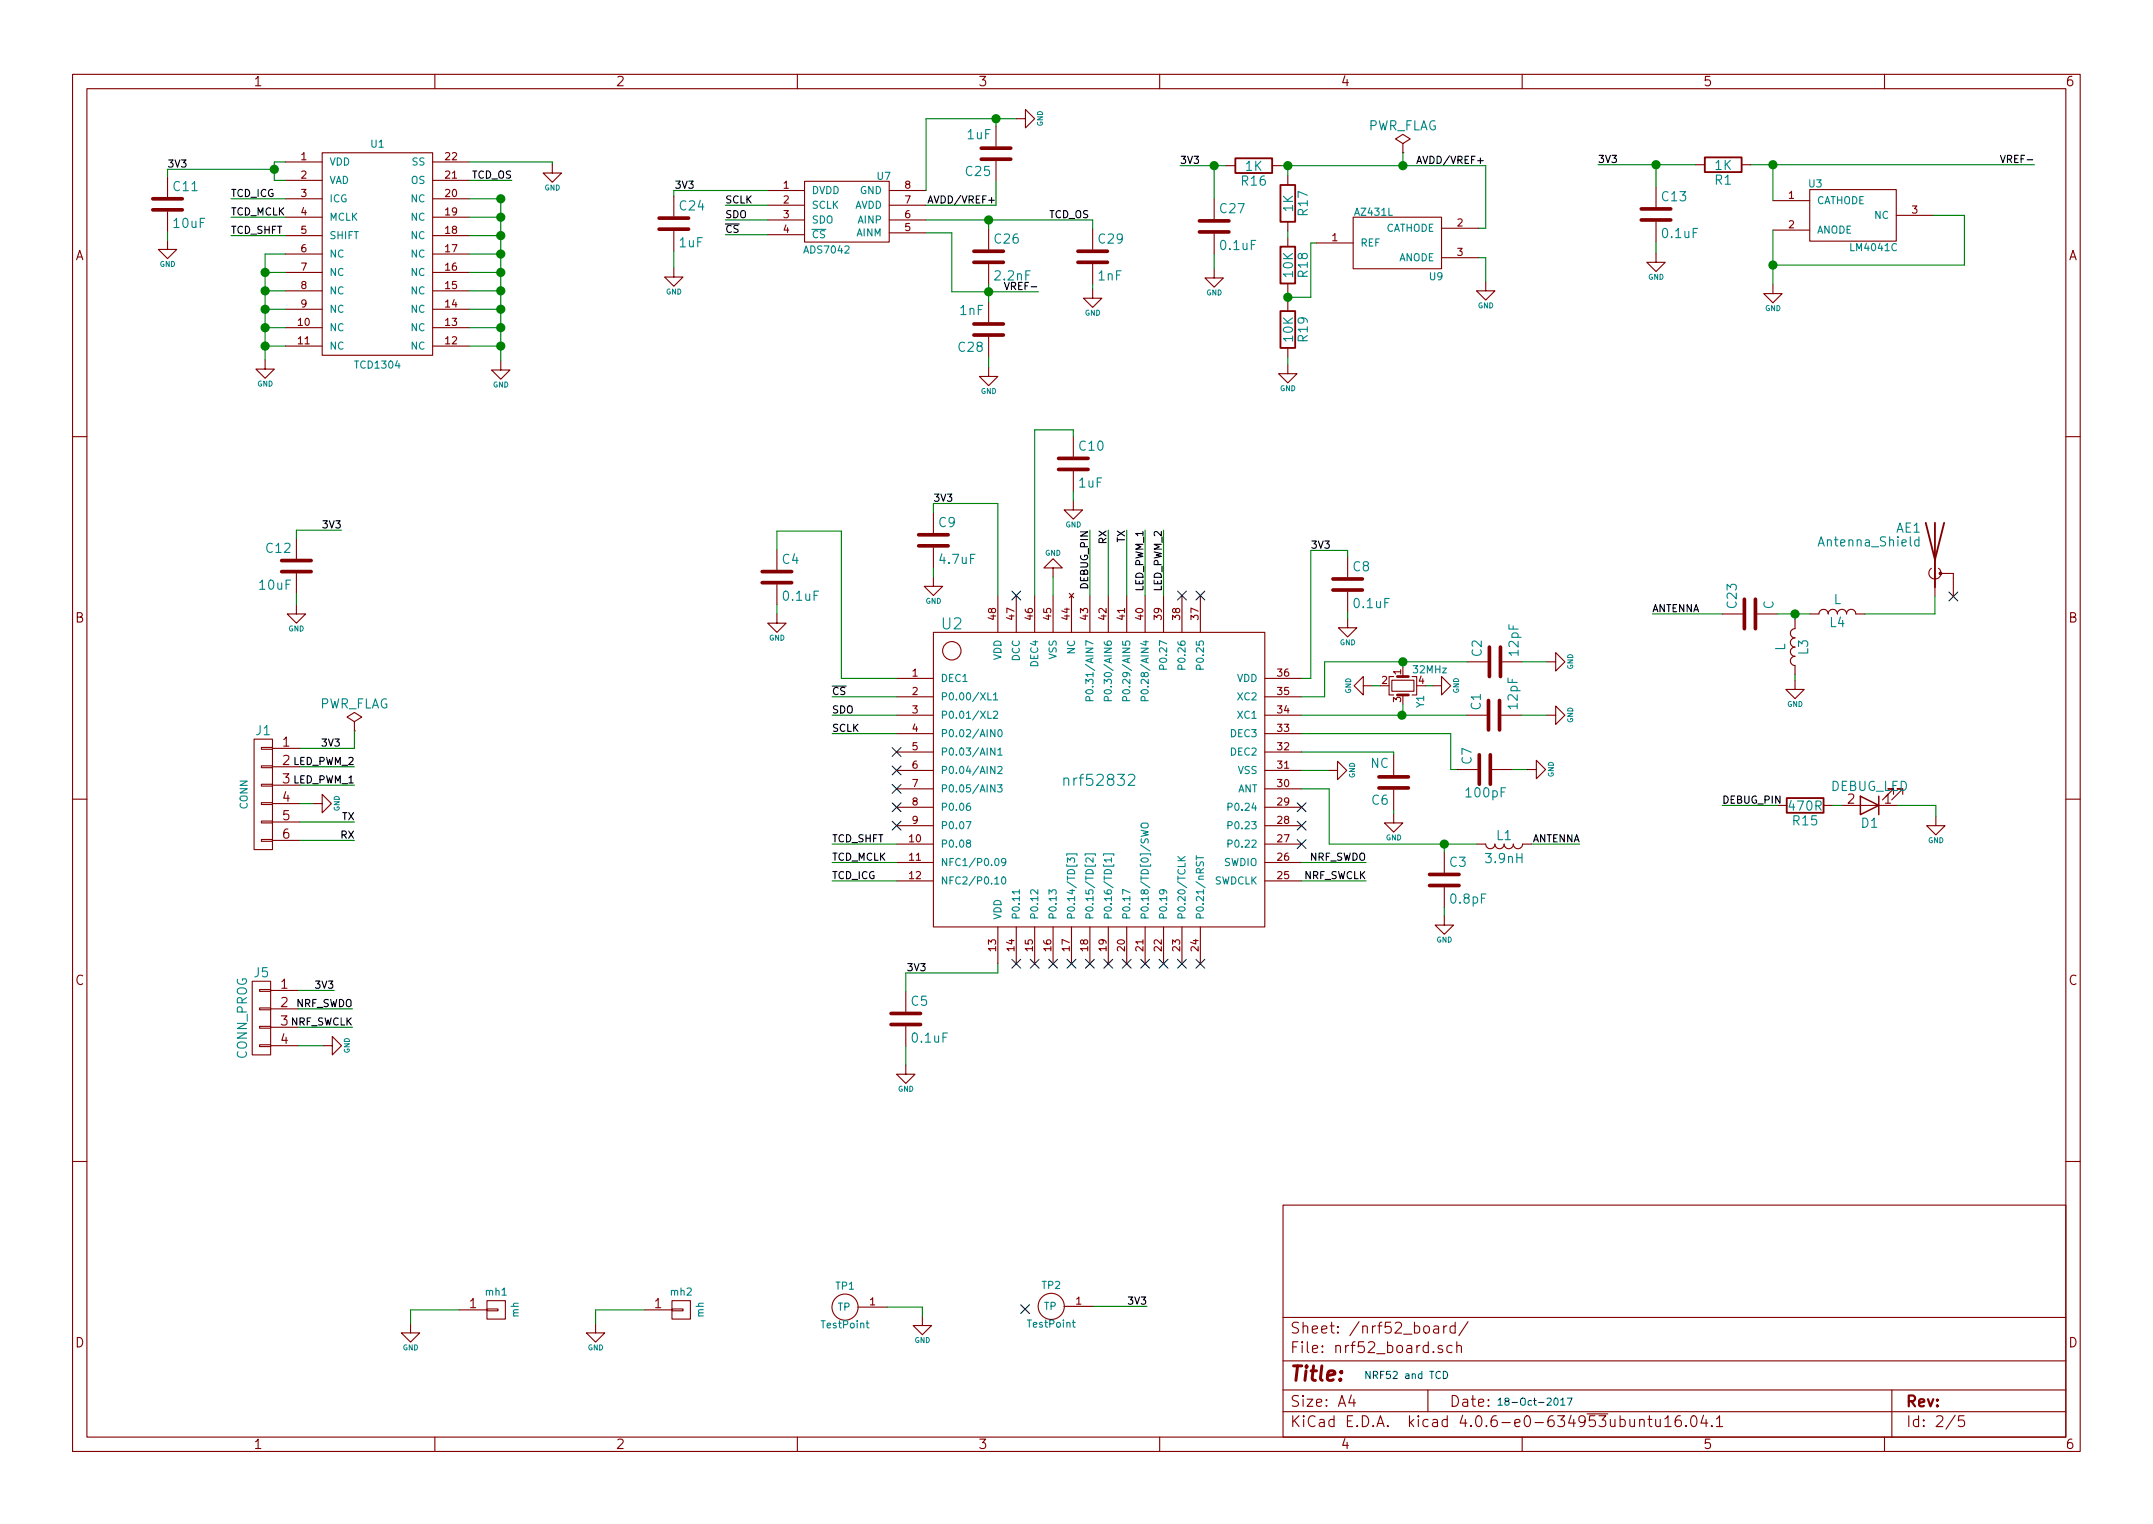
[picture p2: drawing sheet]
<svg xmlns="http://www.w3.org/2000/svg" width="297mm" height="210mm" viewBox="0 0 297 210" stroke-linecap="round" stroke-linejoin="round" font-family="sans-serif">
<defs><g id="words">
<text font-size="2.8" fill="#840000" x="178" y="190.5">Title:</text>
<g font-size="2.1" fill="#008484">
<text x="130" y="86.8">U2</text>
<text x="147.3" y="108.4">nrf52832</text>
</g>
<g font-size="2.1" fill="#840000">
<text x="178" y="184">Sheet: /nrf52_board/</text>
<text x="178" y="186.7">File: nrf52_board.sch</text>
<text x="178" y="196.9">KiCad E.D.A. kicad 4.0.6-e0-634953ubuntu16.04.1</text>
<text x="178" y="194.1">Size: A4</text>
<text x="200" y="194.1">Date:</text>
<text x="263" y="194.1">Rev:</text>
<text x="263" y="196.9">Id: 2/5</text>
</g>
<g font-size="1.8" fill="#840000">
<text x="35" y="11.9">1</text>
<text x="85" y="11.9">2</text>
<text x="135" y="11.9">3</text>
<text x="185" y="11.9">4</text>
<text x="235" y="11.9">5</text>
<text x="285" y="11.9">6</text>
<text x="10.4" y="35.9">A</text>
<text x="285.4" y="35.9">A</text>
<text x="10.4" y="85.9">B</text>
<text x="285.4" y="85.9">B</text>
<text x="39" y="103">1</text>
<text x="39" y="105.5">2</text>
<text x="39" y="108.1">3</text>
<text x="39" y="110.6">4</text>
<text x="39" y="113.2">5</text>
<text x="254.9" y="110.9">2</text>
<text x="260" y="110.9">1</text>
<text x="39" y="115.7">6</text>
<text x="10.4" y="135.9">C</text>
<text x="38.8" y="136.4">1</text>
<text x="285.4" y="135.9">C</text>
<text x="38.8" y="138.9">2</text>
<text x="38.8" y="141.5">3</text>
<text x="38.8" y="144">4</text>
<text x="10.4" y="185.9">D</text>
<text x="64.8" y="180.5">1</text>
<text x="90.3" y="180.5">1</text>
<text x="285.4" y="185.9">D</text>
<text x="35" y="199.9">1</text>
<text x="85" y="199.9">2</text>
<text x="135" y="199.9">3</text>
<text x="185" y="199.9">4</text>
<text x="235" y="199.9">5</text>
<text x="285" y="199.9">6</text>
</g>
<g font-size="1.8" fill="#008484">
<text x="188.6" y="18">PWR_FLAG</text>
<text x="133.5" y="19.2">1uF</text>
<text x="171.9" y="23.6">1K</text>
<text x="236.6" y="23.4">1K</text>
<text x="24" y="26.4">C11</text>
<text x="93.8" y="29">C24</text>
<text x="133.3" y="24.3">C25</text>
<text x="168.4" y="29.4">C27</text>
<text x="171.3" y="25.6">R16</text>
<text x="178.4" y="29.2" transform="rotate(-90 178.4 29.2)">1K</text>
<text x="180.4" y="29.7" transform="rotate(-90 180.4 29.7)">R17</text>
<text x="229.3" y="27.8">C13</text>
<text x="236.6" y="25.5">R1</text>
<text x="24" y="31.4">10uF</text>
<text x="93.8" y="34.1">1uF</text>
<text x="137.3" y="33.6">C26</text>
<text x="151.6" y="33.6">C29</text>
<text x="168.5" y="34.5">0.1uF</text>
<text x="229.4" y="32.8">0.1uF</text>
<text x="137.4" y="38.7">2.2nF</text>
<text x="151.5" y="38.7">1nF</text>
<text x="178.4" y="38.2" transform="rotate(-90 178.4 38.2)">10K</text>
<text x="180.4" y="38.2" transform="rotate(-90 180.4 38.2)">R18</text>
<text x="132.5" y="43.5">1nF</text>
<text x="178.4" y="47.1" transform="rotate(-90 178.4 47.1)">10K</text>
<text x="180.4" y="47.1" transform="rotate(-90 180.4 47.1)">R19</text>
<text x="132.3" y="48.5">C28</text>
<text x="148.9" y="62.2">C10</text>
<text x="148.9" y="67.3">1uF</text>
<text x="36.8" y="76.3">C12</text>
<text x="107.9" y="77.8">C4</text>
<text x="129.5" y="72.7">C9</text>
<text x="129.7" y="77.8">4.7uF</text>
<text x="251.2" y="75.4">Antenna_Shield</text>
<text x="261.6" y="73.5">AE1</text>
<text x="35.9" y="81.4">10uF</text>
<text x="108.2" y="82.9">0.1uF</text>
<text x="186.7" y="78.8">C8</text>
<text x="186.9" y="83.9">0.1uF</text>
<text x="239.6" y="83.8" transform="rotate(-90 239.6 83.8)">C23</text>
<text x="253" y="83.3">L</text>
<text x="244.7" y="84.1" transform="rotate(-90 244.7 84.1)">C</text>
<text x="246.3" y="89.8" transform="rotate(-90 246.3 89.8)">L</text>
<text x="252.5" y="86.5">L4</text>
<text x="204.4" y="90.5" transform="rotate(-90 204.4 90.5)">C2</text>
<text x="209.5" y="90.4" transform="rotate(-90 209.5 90.4)">12pF</text>
<text x="249.5" y="90.3" transform="rotate(-90 249.5 90.3)">L3</text>
<text x="35.4" y="101.4">J1</text>
<text x="43.9" y="97.7">PWR_FLAG</text>
<text x="204.3" y="97.9" transform="rotate(-90 204.3 97.9)">C1</text>
<text x="209.4" y="97.8" transform="rotate(-90 209.4 97.8)">12pF</text>
<text x="189.1" y="105.9">NC</text>
<text x="203" y="105.4" transform="rotate(-90 203 105.4)">C7</text>
<text x="189.3" y="111">C6</text>
<text x="202.4" y="110">100pF</text>
<text x="246.9" y="111.8">470R</text>
<text x="247.4" y="113.9">R15</text>
<text x="252.5" y="109.1">DEBUG_LED</text>
<text x="200" y="119.6">C3</text>
<text x="205.1" y="119.1">3.9nH</text>
<text x="206.5" y="115.9">L1</text>
<text x="256.8" y="114.2">D1</text>
<text x="200.2" y="124.7">0.8pF</text>
<text x="35.1" y="134.8">J5</text>
<text x="125.7" y="138.8">C5</text>
<text x="125.9" y="143.8">0.1uF</text>
<text x="34.1" y="146.1" transform="rotate(-90 34.1 146.1)">CONN_PROG</text>
</g>
<g font-size="1.4">
<text x="23.1" y="23.1">3V3</text>
<text x="162.8" y="22.6">3V3</text>
<text x="196.1" y="22.6">AVDD/VREF+</text>
<text x="220.5" y="22.5">3V3</text>
<text x="276.5" y="22.5">VREF-</text>
<text x="31.9" y="29.7">TCD_MCLK</text>
<text x="31.9" y="27.2">TCD_ICG</text>
<text x="65" y="24.6">TCD_OS</text>
<text x="93.1" y="26">3V3</text>
<text x="100.1" y="28.1">SCLK</text>
<text x="128.6" y="28.1">AVDD/VREF+</text>
<text x="31.9" y="32.3">TCD_SHFT</text>
<text x="100.1" y="30.1">SDO</text>
<text x="100.1" y="32.1">CS</text>
<text x="144.7" y="30.1">TCD_OS</text>
<text x="139.1" y="40">VREF-</text>
<text x="128.8" y="69.2">3V3</text>
<text x="44.7" y="72.9">3V3</text>
<text x="152.7" y="75.1" transform="rotate(-90 152.7 75.1)">RX</text>
<text x="155.2" y="74.9" transform="rotate(-90 155.2 74.9)">TX</text>
<text x="180.8" y="75.7">3V3</text>
<text x="150.1" y="81.2" transform="rotate(-90 150.1 81.2)">DEBUG_PIN</text>
<text x="157.7" y="81.6" transform="rotate(-90 157.7 81.6)">LED_PWM_1</text>
<text x="160.3" y="81.6" transform="rotate(-90 160.3 81.6)">LED_PWM_2</text>
<text x="228" y="84.4">ANTENNA</text>
<text x="114.8" y="95.9">CS</text>
<text x="114.8" y="101">SCLK</text>
<text x="114.8" y="98.4">SDO</text>
<text x="40.5" y="105.5">LED_PWM_2</text>
<text x="44.5" y="103">3V3</text>
<text x="40.5" y="108.1">LED_PWM_1</text>
<text x="47.1" y="113.2">TX</text>
<text x="237.6" y="110.9">DEBUG_PIN</text>
<text x="47" y="115.7">RX</text>
<text x="114.8" y="118.7">TCD_MCLK</text>
<text x="114.8" y="116.2">TCD_SHFT</text>
<text x="180.6" y="118.7">NRF_SWDO</text>
<text x="211.2" y="116.2">ANTENNA</text>
<text x="114.8" y="121.3">TCD_ICG</text>
<text x="179.8" y="121.3">NRF_SWCLK</text>
<text x="43.6" y="136.4">3V3</text>
<text x="125.1" y="134">3V3</text>
<text x="40" y="141.5">NRF_SWCLK</text>
<text x="40.7" y="138.9">NRF_SWDO</text>
<text x="155.8" y="180">3V3</text>
</g>
<g font-size="1.4" fill="#840000">
<text x="41.5" y="22.1">1</text>
<text x="61.5" y="22.1">22</text>
<text x="41.5" y="24.6">2</text>
<text x="41.5" y="27.2">3</text>
<text x="41.5" y="29.7">4</text>
<text x="61.5" y="27.2">20</text>
<text x="61.5" y="24.6">21</text>
<text x="61.5" y="29.7">19</text>
<text x="108.1" y="26">1</text>
<text x="108.1" y="28.1">2</text>
<text x="124.8" y="28.1">7</text>
<text x="124.8" y="26">8</text>
<text x="246.8" y="27.4">1</text>
<text x="263.8" y="29.5">3</text>
<text x="41.5" y="32.3">5</text>
<text x="41.5" y="34.8">6</text>
<text x="61.5" y="34.8">17</text>
<text x="61.5" y="32.3">18</text>
<text x="108.1" y="30.1">3</text>
<text x="108.1" y="32.1">4</text>
<text x="124.8" y="31.9">5</text>
<text x="124.8" y="30.1">6</text>
<text x="183.8" y="33.3">1</text>
<text x="201" y="31.2">2</text>
<text x="201" y="35.3">3</text>
<text x="246.8" y="31.5">2</text>
<text x="41.5" y="37.3">7</text>
<text x="41.5" y="39.9">8</text>
<text x="61.5" y="39.9">15</text>
<text x="61.5" y="37.3">16</text>
<text x="41.1" y="45">10</text>
<text x="41.1" y="47.5">11</text>
<text x="41.5" y="42.4">9</text>
<text x="61.5" y="47.5">12</text>
<text x="61.5" y="45">13</text>
<text x="61.5" y="42.4">14</text>
<text x="137.4" y="85.5" transform="rotate(-90 137.4 85.5)">48</text>
<text x="140" y="85.5" transform="rotate(-90 140 85.5)">47</text>
<text x="142.5" y="85.5" transform="rotate(-90 142.5 85.5)">46</text>
<text x="145" y="85.5" transform="rotate(-90 145 85.5)">45</text>
<text x="147.6" y="85.5" transform="rotate(-90 147.6 85.5)">44</text>
<text x="150.1" y="85.5" transform="rotate(-90 150.1 85.5)">43</text>
<text x="152.7" y="85.5" transform="rotate(-90 152.7 85.5)">42</text>
<text x="155.2" y="85.5" transform="rotate(-90 155.2 85.5)">41</text>
<text x="157.7" y="85.5" transform="rotate(-90 157.7 85.5)">40</text>
<text x="160.3" y="85.5" transform="rotate(-90 160.3 85.5)">39</text>
<text x="162.8" y="85.5" transform="rotate(-90 162.8 85.5)">38</text>
<text x="165.4" y="85.5" transform="rotate(-90 165.4 85.5)">37</text>
<text x="125.9" y="93.3">1</text>
<text x="125.9" y="95.9">2</text>
<text x="176.3" y="95.9">35</text>
<text x="176.3" y="93.3">36</text>
<text x="190.6" y="94.4">2</text>
<text x="193.3" y="93.1" transform="rotate(-90 193.3 93.1)">1</text>
<text x="195.7" y="94.4">4</text>
<text x="125.9" y="98.4">3</text>
<text x="125.9" y="101">4</text>
<text x="176.3" y="101">33</text>
<text x="176.3" y="98.4">34</text>
<text x="193.3" y="96.9" transform="rotate(-90 193.3 96.9)">3</text>
<text x="125.9" y="103.5">5</text>
<text x="125.9" y="106">6</text>
<text x="176.3" y="106">31</text>
<text x="176.3" y="103.5">32</text>
<text x="125.9" y="108.6">7</text>
<text x="125.9" y="111.1">8</text>
<text x="125.9" y="113.7">9</text>
<text x="176.3" y="108.6">30</text>
<text x="176.3" y="113.7">28</text>
<text x="176.3" y="111.1">29</text>
<text x="125.5" y="116.2">10</text>
<text x="125.5" y="118.7">11</text>
<text x="176.3" y="118.7">26</text>
<text x="176.3" y="116.2">27</text>
<text x="125.5" y="121.3">12</text>
<text x="176.3" y="121.3">25</text>
<text x="137.4" y="131.2" transform="rotate(-90 137.4 131.2)">13</text>
<text x="140" y="131.2" transform="rotate(-90 140 131.2)">14</text>
<text x="142.5" y="131.2" transform="rotate(-90 142.5 131.2)">15</text>
<text x="145" y="131.2" transform="rotate(-90 145 131.2)">16</text>
<text x="147.6" y="131.2" transform="rotate(-90 147.6 131.2)">17</text>
<text x="150.1" y="131.2" transform="rotate(-90 150.1 131.2)">18</text>
<text x="152.7" y="131.2" transform="rotate(-90 152.7 131.2)">19</text>
<text x="155.2" y="131.2" transform="rotate(-90 155.2 131.2)">20</text>
<text x="157.7" y="131.2" transform="rotate(-90 157.7 131.2)">21</text>
<text x="160.3" y="131.2" transform="rotate(-90 160.3 131.2)">22</text>
<text x="162.8" y="131.2" transform="rotate(-90 162.8 131.2)">23</text>
<text x="165.4" y="131.2" transform="rotate(-90 165.4 131.2)">24</text>
<text x="148.4" y="180">1</text>
<text x="120" y="180.1">1</text>
</g>
<g font-size="1.4" fill="#008484">
<text x="45.5" y="22.8">VDD</text>
<text x="51.2" y="20.4">U1</text>
<text x="56.8" y="22.8">SS</text>
<text x="45.5" y="25.4">VAD</text>
<text x="45.5" y="27.9">ICG</text>
<text x="56.7" y="27.9">NC</text>
<text x="56.7" y="25.4">OS</text>
<text x="112" y="26.8">DVDD</text>
<text x="112" y="28.8">SCLK</text>
<text x="117.8" y="28.8">AVDD</text>
<text x="118.6" y="26.8">GND</text>
<text x="121.1" y="24.8">U7</text>
<text x="187" y="29.8">AZ431L</text>
<text x="249.6" y="25.9">U3</text>
<text x="250.7" y="28.2">CATHODE</text>
<text x="45.5" y="30.4">MCLK</text>
<text x="45.5" y="33">SHIFT</text>
<text x="45.5" y="35.5">NC</text>
<text x="56.7" y="35.5">NC</text>
<text x="56.7" y="33">NC</text>
<text x="56.7" y="30.4">NC</text>
<text x="111.1" y="35">ADS7042</text>
<text x="112" y="30.8">SDO</text>
<text x="112" y="32.9">CS</text>
<text x="118.1" y="32.6">AINM</text>
<text x="118.4" y="30.8">AINP</text>
<text x="187.7" y="34">REF</text>
<text x="191" y="32">CATHODE</text>
<text x="250.7" y="32.2">ANODE</text>
<text x="255.4" y="34.6">LM4041C</text>
<text x="258.6" y="30.2">NC</text>
<text x="45.5" y="38.1">NC</text>
<text x="45.5" y="40.6">NC</text>
<text x="56.7" y="40.6">NC</text>
<text x="56.7" y="38.1">NC</text>
<text x="192.9" y="36">ANODE</text>
<text x="197.3" y="38.7">U9</text>
<text x="45.5" y="43.1">NC</text>
<text x="45.5" y="45.7">NC</text>
<text x="56.7" y="45.7">NC</text>
<text x="56.7" y="43.1">NC</text>
<text x="45.5" y="48.2">NC</text>
<text x="49.1" y="50.8">TCD1304</text>
<text x="56.7" y="48.2">NC</text>
<text x="129.8" y="94.1">DEC1</text>
<text x="138.2" y="91.2" transform="rotate(-90 138.2 91.2)">VDD</text>
<text x="140.7" y="91.3" transform="rotate(-90 140.7 91.3)">DCC</text>
<text x="143.2" y="91.9" transform="rotate(-90 143.2 91.9)">DEC4</text>
<text x="145.8" y="91" transform="rotate(-90 145.8 91)">VSS</text>
<text x="148.3" y="90.2" transform="rotate(-90 148.3 90.2)">NC</text>
<text x="150.9" y="95.4" transform="rotate(-90 150.9 95.4)">P0.31/AIN7</text>
<text x="153.4" y="95.4" transform="rotate(-90 153.4 95.4)">P0.30/AIN6</text>
<text x="155.9" y="95.4" transform="rotate(-90 155.9 95.4)">P0.29/AIN5</text>
<text x="158.5" y="95.4" transform="rotate(-90 158.5 95.4)">P0.28/AIN4</text>
<text x="161" y="91.9" transform="rotate(-90 161 91.9)">P0.27</text>
<text x="163.6" y="91.9" transform="rotate(-90 163.6 91.9)">P0.26</text>
<text x="166.1" y="91.9" transform="rotate(-90 166.1 91.9)">P0.25</text>
<text x="170.6" y="94.1">VDD</text>
<text x="195.1" y="92.9">32MHz</text>
<text x="129.8" y="96.6">P0.00/XL1</text>
<text x="129.8" y="99.2">P0.01/XL2</text>
<text x="129.8" y="101.7">P0.02/AIN0</text>
<text x="169.8" y="101.7">DEC3</text>
<text x="170.8" y="99.2">XC1</text>
<text x="170.8" y="96.6">XC2</text>
<text x="196.5" y="97.6" transform="rotate(-90 196.5 97.6)">Y1</text>
<text x="129.8" y="104.2">P0.03/AIN1</text>
<text x="129.8" y="106.8">P0.04/AIN2</text>
<text x="169.8" y="104.2">DEC2</text>
<text x="170.7" y="106.8">VSS</text>
<text x="34.2" y="111.6" transform="rotate(-90 34.2 111.6)">CONN</text>
<text x="129.8" y="109.3">P0.05/AIN3</text>
<text x="129.8" y="111.9">P0.06</text>
<text x="169.9" y="111.9">P0.24</text>
<text x="170.6" y="109.3">ANT</text>
<text x="129.8" y="114.4">P0.07</text>
<text x="129.8" y="116.9">P0.08</text>
<text x="129.8" y="119.5">NFC1/P0.09</text>
<text x="168.8" y="119.5">SWDIO</text>
<text x="169.9" y="116.9">P0.22</text>
<text x="169.9" y="114.4">P0.23</text>
<text x="129.8" y="122">NFC2/P0.10</text>
<text x="167.4" y="122">SWDCLK</text>
<text x="138.2" y="126.9" transform="rotate(-90 138.2 126.9)">VDD</text>
<text x="140.7" y="126.9" transform="rotate(-90 140.7 126.9)">P0.11</text>
<text x="143.2" y="126.9" transform="rotate(-90 143.2 126.9)">P0.12</text>
<text x="145.8" y="126.9" transform="rotate(-90 145.8 126.9)">P0.13</text>
<text x="148.3" y="126.9" transform="rotate(-90 148.3 126.9)">P0.14/TD[3]</text>
<text x="150.9" y="126.9" transform="rotate(-90 150.9 126.9)">P0.15/TD[2]</text>
<text x="153.4" y="126.9" transform="rotate(-90 153.4 126.9)">P0.16/TD[1]</text>
<text x="155.9" y="126.9" transform="rotate(-90 155.9 126.9)">P0.17</text>
<text x="158.5" y="126.9" transform="rotate(-90 158.5 126.9)">P0.18/TD[0]/SWO</text>
<text x="161" y="126.9" transform="rotate(-90 161 126.9)">P0.19</text>
<text x="163.6" y="126.9" transform="rotate(-90 163.6 126.9)">P0.20/TCLK</text>
<text x="166.1" y="126.9" transform="rotate(-90 166.1 126.9)">P0.21/nRST</text>
<text x="67" y="178.7">mh1</text>
<text x="92.6" y="178.7">mh2</text>
<text x="115.3" y="177.9">TP1</text>
<text x="143.8" y="177.8">TP2</text>
<text x="71.6" y="181.7" transform="rotate(-90 71.6 181.7)">mh</text>
<text x="97.1" y="181.7" transform="rotate(-90 97.1 181.7)">mh</text>
<text x="113.4" y="183.3">TestPoint</text>
<text x="115.6" y="180.8">TP</text>
<text x="141.9" y="183.2">TestPoint</text>
<text x="144" y="180.7">TP</text>
</g>
<g font-size="1.4" fill="#0000c2">
<text x="188.2" y="190.2">NRF52 and TCD</text>
<text x="206.5" y="193.9">18-Oct-2017</text>
</g>
<g font-size="1" fill="#008484">
<text x="143.9" y="17.4" transform="rotate(-90 143.9 17.4)">GND</text>
<text x="75.1" y="26.3">GND</text>
<text x="22" y="36.8">GND</text>
<text x="91.9" y="40.6">GND</text>
<text x="166.4" y="40.7">GND</text>
<text x="227.4" y="38.6">GND</text>
<text x="149.7" y="43.5">GND</text>
<text x="203.9" y="42.5">GND</text>
<text x="243.5" y="42.9">GND</text>
<text x="35.5" y="53.3">GND</text>
<text x="68" y="53.4">GND</text>
<text x="176.6" y="53.9">GND</text>
<text x="135.3" y="54.3">GND</text>
<text x="144.2" y="76.7">GND</text>
<text x="147" y="72.7">GND</text>
<text x="127.7" y="83.3">GND</text>
<text x="39.8" y="87.1">GND</text>
<text x="106.1" y="88.4">GND</text>
<text x="184.8" y="89">GND</text>
<text x="186.4" y="95.7" transform="rotate(-90 186.4 95.7)">GND</text>
<text x="201.3" y="95.7" transform="rotate(-90 201.3 95.7)">GND</text>
<text x="217" y="92.4" transform="rotate(-90 217 92.4)">GND</text>
<text x="217" y="99.7" transform="rotate(-90 217 99.7)">GND</text>
<text x="246.6" y="97.5">GND</text>
<text x="186.9" y="107.4" transform="rotate(-90 186.9 107.4)">GND</text>
<text x="214.4" y="107.2" transform="rotate(-90 214.4 107.2)">GND</text>
<text x="46.8" y="111.9" transform="rotate(-90 46.8 111.9)">GND</text>
<text x="191.2" y="115.9">GND</text>
<text x="266" y="116.3">GND</text>
<text x="198.2" y="130">GND</text>
<text x="48.2" y="145.3" transform="rotate(-90 48.2 145.3)">GND</text>
<text x="123.9" y="150.6">GND</text>
<text x="126.2" y="185.3">GND</text>
<text x="55.5" y="186.3">GND</text>
<text x="81.1" y="186.3">GND</text>
</g>
</g></defs>
<g fill="none" stroke="#840000" stroke-width=".15">
<path d="M10 10.3h277v189.9h-277zM12 12.2h273v186.1h-273zM60 10.3v1.9M110 10.3v1.9M137.4 17.4v2.8M140.2 16.4h1.3v-1.3l1.2 1.3-1.2 1.2v-1.2M160 10.3v1.9M193.5 19.8l1.1-.6-1.1-.7-1 .7 1 .6v1.3M210 10.3v1.9M260 10.3v1.9M23.1 33.1v1.3h1.3l-1.3 1.3-1.3-1.3h1.3M23.1 24.4v2.8"/>
<path d="M23.1 29.2v2.8M39.4 22.3h5M39.4 24.9h5M39.4 27.4h5M39.4 30h5M39.4 32.5h5M39.4 35h5M39.4 37.6h5M44.4 21.1h15.3v27.9h-15.3zM59.7 22.3h5.1M59.7 24.9h5.1M59.7 27.4h5.1"/>
<path d="M59.7 30h5.1M59.7 32.5h5.1M59.7 35h5.1M59.7 37.6h5.1M76.2 22.6v1.3h1.3l-1.3 1.2-1.3-1.2h1.3M93 37v1.2h1.2l-1.2 1.3-1.3-1.3h1.3M93 27v2.8M93 31.9v2.8M105.9 26.3h5.1M105.9 28.3h5.1M105.9 30.3h5.1M105.9 32.4h5.1"/>
<path d="M111 25h11.7v8.4h-11.7zM122.7 26.3h5.1M122.7 28.3h5.1M122.7 30.3h5.1M122.7 32.1h5.1M136.4 31.6v2.8M136.4 36.4v2.8M137.4 22.2v2.8M150.7 39.9v1.2h1.3l-1.3 1.3-1.2-1.3h1.2M150.7 31.6v2.8M150.7 36.4v2.8M167.5 37.1v1.2h1.3l-1.3 1.3-1.3-1.3h1.3"/>
<path d="M167.5 27.4v2.8M167.5 32.3v2.7M169.2 22.9h1.2M175.5 22.9h1.3M177.7 24.3v1.2M177.7 30.6v1.3M177.7 32.8v1.2M177.7 39.1v1.3M181.6 33.5h5.1M186.7 30h12.2v7.1h-12.2zM193.5 21.1h.1M198.9 31.5h5.1"/>
<path d="M198.9 35.6h5.1M205 38.9v1.2h1.2l-1.2 1.3-1.3-1.3h1.3M228.5 34.9v1.3h1.2l-1.2 1.3-1.3-1.3h1.3M228.5 25.8v2.8M228.5 30.6v2.8M233.9 22.7h1.3M240.3 22.7h1.3M244.6 39.2v1.3h1.3l-1.3 1.3-1.3-1.3h1.3M244.6 27.7h5.1M244.6 31.7h5.1M249.7 26.2h11.9v7.1h-11.9zM261.6 29.7h5.1"/>
<path d="M36.6 49.7v1.2h1.2l-1.2 1.3-1.3-1.3h1.3M39.4 40.1h5M39.4 42.7h5M39.4 45.2h5M39.4 47.7h5M59.7 40.1h5.1M59.7 42.7h5.1M59.7 45.2h5.1M59.7 47.7h5.1M69.1 49.8v1.2h1.3l-1.3 1.3-1.3-1.3h1.3M136.4 50.7v1.2h1.3l-1.3 1.3-1.3-1.3h1.3M136.4 41.7v2.7"/>
<path d="M136.4 46.5v2.8M177.7 50.3v1.3h1.2l-1.2 1.2-1.3-1.2h1.3M177.7 41.7v1.2M177.7 48v1.3M10 60.2h2M40.9 74.3v2.8M40.9 79.1v2.8M107.2 75.8v2.8M128.8 79.6v1.3h1.2l-1.2 1.3-1.3-1.3h1.3M128.8 70.7v2.8M128.8 75.6v2.8M145.3 78.4h1.3l-1.3-1.3-1.3 1.3h1.3v1.2"/>
<path d="M148.1 69.1v1.3h1.3l-1.3 1.2-1.3-1.2h1.3M148.1 60.2v2.8M148.1 65v2.8M185.9 76.8v2.8M266.5 78.4a.82 .82 0 0 0-.2 1.2 .82 .82 0 0 0 1.3 0 .82 .82 0 0 0-.2-1.2M267 77.2v5.1M267.7 79.1h1.8v3.2M285 60.2h2M40.9 83.4v1.3h-1.3l1.3 1.3 1.3-1.3h-1.3M48.9 99.6l1-.7-1-.6-1 .6 1 .7v1.2M107.2 84.7v1.3h1.3l-1.3 1.2-1.3-1.2h1.3M107.2 80.6v2.8"/>
<path d="M123.7 93.6h5.1M123.7 96.1h5.1M123.7 98.7h5.1M128.8 87.2h45.7v40.7h-45.7zM137.7 82.2v5M140.2 82.2v5M142.7 82.2v5M145.3 82.2v5M147.5 81.9l.6 .6M147.8 82.2v5M148.1 81.9l-.6 .6M150.4 82.2v5"/>
<path d="M152.9 82.2v5M155.4 82.2v5M158 82.2v5M160.5 82.2v5M163.1 82.2v5M165.6 82.2v5M174.5 93.6h5.1M174.5 96.1h5.1M174.5 98.7h5.1M185.9 85.3v1.3h1.3l-1.3 1.3-1.2-1.3h1.2M185.9 81.7v2.7M188.1 94.6v-1.3l-1.3 1.3 1.3 1.3v-1.3h1.3"/>
<path d="M192 93.8h3.1v1.6h-3.1zM192.3 93.3h-.7v2.6h.7M193.5 92.1v1.2M194.8 93.3h.7v2.6h-.7M197.6 94.6h1.3v-1.3l1.3 1.3-1.3 1.3v-1.3M202.3 98.7h2.8M202.4 91.3h2.8M207.1 98.7h2.8M207.3 91.3h2.8M213.4 91.3h1.2v-1.3l1.3 1.3-1.3 1.3v-1.3M213.4 98.7h1.2v-1.3l1.3 1.3-1.3 1.2v-1.2M237.6 84.7h2.8"/>
<path d="M242.4 84.7h2.8M247.6 85.5v1.2a.63 .63 0 0 0-.6 .7 .63 .63 0 0 0 .6 .6 .63 .63 0 0 0-.6 .6 .63 .63 0 0 0 .6 .7 .63 .63 0 0 0-.6 .6 .63 .63 0 0 0 .6 .6 .63 .63 0 0 0-.6 .7 .63 .63 0 0 0 .6 .6v1.3M247.6 93.8v1.3h1.3l-1.3 1.3-1.2-1.3h1.2M249.7 84.7h1.3a.63 .63 0 0 1 .6-.6 .63 .63 0 0 1 .6 .6 .63 .63 0 0 1 .7-.6 .63 .63 0 0 1 .6 .6 .63 .63 0 0 1 .6-.6 .63 .63 0 0 1 .7 .6 .63 .63 0 0 1 .6-.6 .63 .63 0 0 1 .6 .6h1.3M10 110.3h2M35.1 102h2.5v15.2h-2.5zM36.1 115.8h1.5v.3h-1.5zM36.1 113.3h1.5v.2h-1.5zM36.1 110.7h1.5v.3h-1.5zM36.1 108.2h1.5v.3h-1.5zM36.1 105.7h1.5v.2h-1.5zM36.1 103.1h1.5v.3h-1.5z"/>
<path d="M37.6 103.2h3.8M37.6 105.8h3.8M37.6 108.3h3.8M37.6 110.9h3.8M37.6 113.4h3.8M37.6 115.9h3.8M43.2 110.9h1.2v-1.3l1.3 1.3-1.3 1.2v-1.2M48.9 100.8h.1M123.7 101.2h5.1M123.7 103.8h5.1M123.7 106.3h5.1M123.7 108.8h5.1"/>
<path d="M123.7 111.4h5.1M123.7 113.9h5.1M123.7 116.5h5.1M123.7 119h5.1M174.5 101.2h5.1M174.5 103.8h5.1M174.5 106.3h5.1M174.5 108.8h5.1M174.5 111.4h5.1M174.5 113.9h5.1M174.5 116.5h5.1M174.5 119h5.1"/>
<path d="M183.3 106.3h1.2v-1.3l1.3 1.3-1.3 1.3v-1.3M192.3 112.3v1.2h1.2l-1.2 1.3-1.3-1.3h1.3M192.3 104.1v2.8M192.3 109v2.8M199.3 117.6v2.8M201 106.2h2.8M203.7 116.5h1.3a.63 .63 0 0 0 .6 .6 .63 .63 0 0 0 .6-.6 .63 .63 0 0 0 .7 .6 .63 .63 0 0 0 .6-.6 .63 .63 0 0 0 .7 .6 .63 .63 0 0 0 .6-.6 .63 .63 0 0 0 .6 .6 .63 .63 0 0 0 .7-.6h1.2M205.9 106.2h2.8M210.7 106.2h1.3v-1.3l1.2 1.3-1.2 1.2v-1.2M245.2 111.1h1.3M251.6 111.1h1.3M254.1 111.1h7.6"/>
<path d="M261.2 109.6v-.8h-.7h.7l-1.5 1.6M262.5 109.6v-.8h-.8h.8l-1.5 1.6M267.1 112.6v1.3h1.3l-1.3 1.3-1.3-1.3h1.3M285 110.3h2M34.8 135.4h2.5v10.1h-2.5zM35.8 139.1h1.5v.2h-1.5zM35.8 136.5h1.5v.3h-1.5zM37.3 136.6h3.8M37.3 139.2h3.8M123.7 121.5h5.1M125 136.8v2.8M137.7 127.9v5.1"/>
<path d="M140.2 127.9v5.1M142.7 127.9v5.1M145.3 127.9v5.1M147.8 127.9v5.1M150.4 127.9v5.1M152.9 127.9v5.1M155.4 127.9v5.1M158 127.9v5.1M160.5 127.9v5.1M163.1 127.9v5.1M165.6 127.9v5.1M174.5 121.5h5.1"/>
<path d="M199.3 126.4v1.2h1.2l-1.2 1.3-1.3-1.3h1.3M199.3 122.4v2.8M35.8 144.1h1.5v.3h-1.5zM35.8 141.6h1.5v.3h-1.5zM37.3 141.7h3.8M37.3 144.3h3.8M44.6 144.3h1.2v-1.3l1.3 1.3-1.3 1.2v-1.2M125 146.9v1.3h1.2l-1.2 1.3-1.3-1.3h1.3M125 141.6v2.8M10 160.2h2M67.2 179.4h2.5v2.6h-2.5zM92.7 179.4h2.5v2.6h-2.5z"/>
<path d="M177 166.3h108v32h-108zM285 160.2h2M56.6 182.6v1.3h1.3l-1.3 1.3-1.2-1.3h1.2M60 198.3v1.9M63.4 180.7h3.8M67.2 180.6h1.5v.2h-1.5zM82.2 182.6v1.3h1.2l-1.2 1.3-1.3-1.3h1.3M88.9 180.7h3.8M92.7 180.6h1.5v.2h-1.5zM110 198.3v1.9M118.3 180.3h4.1M127.3 181.6v1.3h1.2l-1.2 1.2-1.3-1.2h1.3"/>
<path d="M146.8 180.2h4.1M160 198.3v1.9M177 194.8h108M177 191.8h108M177 187.8h108M177 181.8h108M186.4 192.5l-.3 1h.9M186.8 193v1M197 191.8v3M197.8 183l.2-.1 .4 .1 .1 .9M198.5 183.3l-.5 .1-.2 .2v.2l.2 .1 .5-.1M199 185.7a.37 .37 0 0 0-.6 .1v.1a.54 .54 0 0 0 .6 .3l.1 .1-.1 .2-.2 .1-.4-.1"/>
<path d="M199.2 182.9v1M199.6 182.9l-.3 .1-.1 .2M200.3 185.7l-.4-.1-.3 .3 .1 .6 .2 .1 .4-.1M200.8 183l-.5-.1-.2 .3v.6l.2 .1 .5-.1M200.8 182.4v1.5M201 185.7a.38 .38 0 0 1 .6 .1v.8M201 185.1v1.5M202.5 182.3l-1.2 2M210 198.3v1.9M226.2 196a.38 .38 0 0 1 .6 0v.8M226.2 195.8v1M227.4 195.8h.5"/>
<path d="M227.6 195.3v1.3l.2 .2h.1M228.4 195.8l.1 .9a.4 .4 0 0 0 .6 0M229.1 195.8v1M229.7 195.8l.4-.5v1.5M229.7 196.8h.9M231.8 195.3a.59 .59 0 0 0-.7 .7l.1 .7 .2 .1h.3l.2-.1 .1-.5-.2-.2-.4-.1-.3 .3M232.6 196.7h.1l-.1 .1-.1-.1h.1v.1M233.4 195.5a.35 .35 0 0 1 .4-.2 .35 .35 0 0 1 .2 .3 .77 .77 0 0 1-.4 1.2 .9 .9 0 0 1-.2-1.3zM235 195.2l-.3 1.1h.9M235.4 195.8v1M236.2 196.7v.1l-.1-.1h.1v.1M236.8 195.8l.4-.5v1.5"/>
<path d="M236.8 196.8h.9M260 198.3v1.9M261 191.8v6.5M269.7 195.2l-1.2 2M271 195.3h-.7l-.1 .7a.62 .62 0 0 1 .7 0l.1 .2v.5l-.2 .1h-.4l-.2-.1"/>
<circle cx="131.3" cy="89.8" r="1.27"/>
<circle cx="116.6" cy="180.3" r="1.8"/>
<circle cx="145" cy="180.2" r="1.8"/>
</g>
<g fill="none" stroke="#008484" stroke-width=".15">
<path d="M264.7 74.5h-.3l-.2 .2 .1 .6h.1h.3M264.7 74.1v1.2M136.3 95.6v1h.5M136.3 98.1v1h.5M137.1 95.9l.3-.3v1M137.1 98.2l.3-.1 .2 .3-.6 .7h.6M137.1 96.6h.5M150.3 96.7v-.5l-.2-.1h-.2l-.1 .2v.4h1M152.9 96.7l-.1-.5-.1-.1h-.2l-.2 .2v.4h1M155.4 96.7v-.5l-.2-.1h-.2l-.1 .2v.4h1M158 96.7l-.1-.5-.1-.1h-.3l-.1 .2v.4h1M160.5 92.3v-.5l-.2-.1-.2 .1-.1 .1v.4h1"/>
<path d="M163 92.3v-.5l-.2-.1-.2 .1-.1 .1v.4h1M165.6 92.3l-.1-.5-.1-.1-.2 .1-.2 .1v.4h1M133.3 113.4h.7l-.5 .9M133.5 116.3l-.2-.2 .1-.1 .1-.1h.3l.1 .2v.1l-.6 .3v.2l.2 .2h.2l.2-.2v-.2l-.2-.2M133.8 110.8l-.3 .1a.63 .63 0 0 0 0 .9l.4-.1v-.3l-.2-.2h-.2l-.2 .2M137.3 103.2v1l-.6-1v1M137.3 118.5l.2-.1a.53 .53 0 0 1 .3 .5 .53 .53 0 0 1-.3 .5l-.2-.2-.1-.2zM137.6 108.3h.7l-.4 .4 .4 .1-.1 .4-.2 .1-.4-.1M137.7 103.5l.3-.3v1M137.7 105.8l.3-.1 .3 .3-.7 .7h.7M137.7 104.2h.6M137.8 100.7h.1a.53 .53 0 0 1 .4 .4 .53 .53 0 0 1-.4 .5 .63 .63 0 0 1-.1-.9z"/>
<path d="M138.8 118.9l-.2 .1h-.2l-.2-.1v-.4l.4-.1a.62 .62 0 0 1-.1 1h-.2M147.2 118v-.2h1.4v.2M147.3 119v-.6l.4 .3 .1-.3h.4l.1 .2-.1 .4M149.7 118v-.2h1.4v.2M150.8 118.4v.6l-.7-.6-.3 .2 .1 .3M152.2 118v-.2h1.5v.2M153.3 118.6h-1l.3 .3M153.3 118.4v.5M155.7 107l.2-.2h.4l.2 .2 .1 .3-.1 .2-.9 .9h1M157.4 114.5l1 .3-.7 .2 .7 .2-1 .2M157.5 113.7l.1-.1h.5h.2l.1 .2a.35 .35 0 0 1-.3 .4h-.3a.34 .34 0 0 1-.3-.5zM162.5 118.7h1"/>
<path d="M162.5 118.2l.6 .5M163.5 118.2l-.6 .4M165 118.1v.5M165 118.3h1M169.4 116.4h.5l.1-.2v-.2l-.2-.1h-.4v1M169.4 113.9l.5-.1 .1-.1v-.2l-.2-.1h-.4v.9M169.4 111.3h.5l.1-.2v-.2l-.2-.1h-.4v1M137.2 122h.6M138.3 121.1l.1-.1a.53 .53 0 0 1 .4 .5 .53 .53 0 0 1-.4 .5l-.1-.1-.1-.3zM140.6 123h-1l.3 .3M140.6 122.8v.5M143.2 122.8v.6l-.7-.6-.3 .2 .1 .3"/>
<path d="M144.7 123.4v-.6l.4 .3 .2-.3h.3l.1 .2-.1 .4M155.9 123.1l-1-.4v.7M160.4 122.8l.2 .2v.1l-.2 .2h-.3l-.1-.3a.62 .62 0 0 1 1 0v.2M119.5 182.5h.4M119.6 182.2v.9l.3 .1M148 182.4h.3M148.1 182.1v.9l.2 .1"/>
</g>
<g fill="none" stroke="#840000" stroke-width=".51">
<path d="M21.1 29h4M21.1 27.4h4M90.9 31.6h4.1M90.9 30.1h4.1M134.4 36.2h4M134.4 34.7h4M135.4 20.4h4M135.4 22h4M148.7 36.2h4.1M148.7 34.7h4.1M165.5 32h4M165.5 30.5h4"/>
<path d="M226.4 30.3h4.1M226.4 28.8h4.1M134.4 44.7h4M134.4 46.2h4M38.9 78.9h4M38.9 77.3h4M105.2 78.9h4M126.7 75.3h4.1M126.7 73.8h4.1M146 64.8h4.1M146 63.2h4.1M183.9 79.9h4.1"/>
<path d="M105.2 80.4h4M183.9 81.4h4.1M205.4 96.6v4.1M205.5 89.3v4M206.9 96.6v4.1M207 89.3v4M240.7 82.7v4M242.2 82.7v4M190.2 107.2h4.1M190.2 108.7h4.1M204.1 104.1v4.1M205.6 104.1v4.1"/>
<path d="M122.9 139.8h4.1M197.2 122.2h4.1M197.2 120.6h4.1M122.9 141.3h4.1"/>
</g>
<g fill="none" stroke="#000084" stroke-width=".15">
<path d="M139.6 81.6l1.2 1.2M140.8 81.6l-1.2 1.2M162.5 81.6l1.2 1.2M163.7 81.6l-1.2 1.2M165 81.6l1.2 1.2M166.2 81.6l-1.2 1.2M268.9 81.7l1.2 1.2M270.1 81.7l-1.2 1.2M123.1 110.8l1.2 1.2M123.1 113.3l1.2 1.2M123.1 108.2l1.2 1.2M123.1 105.7l1.2 1.2"/>
<path d="M123.1 103.1l1.2 1.3M124.3 110.8l-1.2 1.2M124.3 113.3l-1.2 1.2M124.3 108.2l-1.2 1.2M124.3 105.7l-1.2 1.2M124.3 103.1l-1.2 1.3M179 115.8l1.2 1.3M179 113.3l1.2 1.2M179 110.8l1.2 1.2M180.2 110.8l-1.2 1.2M180.2 115.8l-1.2 1.3M180.2 113.3l-1.2 1.2"/>
<path d="M139.6 132.4l1.2 1.2M140.8 132.4l-1.2 1.2M142.1 132.4l1.3 1.2M143.4 132.4l-1.3 1.2M144.7 132.4l1.2 1.2M145.9 132.4l-1.2 1.2M147.2 132.4l1.2 1.2M148.4 132.4l-1.2 1.2M149.8 132.4l1.2 1.2M151 132.4l-1.2 1.2M152.3 132.4l1.2 1.2M153.5 132.4l-1.2 1.2"/>
<path d="M154.8 132.4l1.3 1.2M156.1 132.4l-1.3 1.2M157.4 132.4l1.2 1.2M158.6 132.4l-1.2 1.2M159.9 132.4l1.2 1.2M161.1 132.4l-1.2 1.2M162.5 132.4l1.2 1.2M163.7 132.4l-1.2 1.2M165 132.4l1.2 1.2M166.2 132.4l-1.2 1.2M140.8 180l1.2 1.2M142 180l-1.2 1.2"/>
</g>
<path d="M256.7 109.8l2.5 1.3-2.5 1.3zM259.2 109.8v2.6" fill="none" stroke="#840000" stroke-width=".2"/>
<path d="M199.1 189.2a.5 .5 0 0 1 .6 .5 .5 .5 0 0 1-.6 .5zM214.5 192.9h.1a.53 .53 0 0 1 .4 .5 .53 .53 0 0 1-.4 .5 .63 .63 0 0 1-.1-1zM215.3 193.2l.3-.3v1M215.3 193.9h.6M216.2 192.9h.7l-.4 1" fill="none" stroke="#0000c2" stroke-width=".15"/>
<path d="M170.4 21.8h5.1v2.1h-5.1zM176.7 25.5h2v5.1h-2zM176.7 34h2v5.1h-2zM235.2 21.7h5.1v2h-5.1zM176.7 42.9h2v5.1h-2zM265.7 72.1l1.3 5.1 1.2-5.1M267 72.1v8.9M246.5 110.1h5.1v2h-5.1z" fill="none" stroke="#840000" stroke-width=".25"/>
<path d="M128 28l.4-1 .3 1M128.1 27.7h.5M138.6 39l.3 .9 .3-.9M195.5 22.5l.3-.9 .3 .9M195.6 22.3h.4M276 21.4l.3 1 .4-1" fill="none" stroke="#000" stroke-width=".15"/>
<path d="M192.8 93.3h1.5M192.8 95.9h1.5" fill="none" stroke="#840000" stroke-width=".38"/>
<circle cx="267.7" cy="79.1" r=".18" fill="#840000" stroke="#840000" stroke-width=".15"/>
<g fill="none" stroke="#008400" stroke-width=".15">
<path d="M137.4 16.4v1M140.2 16.4h-12.4v9.9M23.1 32v1.1M31.9 27.4h7.5M31.9 30h7.5M31.9 32.5h7.5M36.6 37.6h2.8M37.8 23.4h-14.7v1M39.4 22.3h-1.6v2.6h1.6M39.4 35h-2.8v14.7M64.8 22.3h11.4v.3M64.8 24.9h5.8"/>
<path d="M64.8 27.4h4.3v22.4M64.8 30h4.3M64.8 32.5h4.3M64.8 35h4.3M64.8 37.6h4.3M93 34.7v2.3M100.1 28.3h5.8M100.1 30.3h5.8M100.1 32.4h5.8M105.9 26.3h-12.9v.7M127.8 30.3h22.9v1.3M127.8 32.1h3.5v8.2h12"/>
<path d="M136.4 30.3v1.3M136.4 39.2v2.5M137.4 25v3.3h-9.6M150.7 39.2v.7M162.8 22.9h6.4M167.5 22.9v4.5M167.5 35v2.1M176.8 22.9h28.2v8.6h-1M177.7 22.9v1.4M177.7 31.9v.9M181.6 33.5h-.8v7.5h-3.1M193.5 21.1v1.8"/>
<path d="M204 35.6h1v3.3M220.5 22.7h13.4M228.5 22.7v3.1M228.5 33.4v1.5M241.6 22.7h39.1M244.6 22.7v5M244.6 31.7v7.5M266.7 29.7h4.3v6.9h-26.4M36.6 40.1h2.8M36.6 42.7h2.8M36.6 45.2h2.8M36.6 47.7h2.8"/>
<path d="M64.8 40.1h4.3M64.8 42.7h4.3M64.8 45.2h4.3M64.8 47.7h4.3M136.4 49.3v1.4M177.7 40.4v1.3M177.7 49.3v1M47.1 73.1h-6.2v1.2M107.2 75.8v-2.5h8.9v20.3h7.6M128.8 70.7v-1.2h8.9v12.7M128.8 78.4v1.2M145.3 79.6v2.6"/>
<path d="M148.1 60.2v-.9h-5.4v22.9M148.1 67.8v1.3M150.4 73.1v9.1M152.9 73.1v9.1M155.4 73.1v9.1M158 73.1v9.1M160.5 73.1v9.1M185.9 76.8v-.9h-5.1v17.7h-1.2M40.9 81.9v1.5M107.2 83.4v1.3M114.8 96.1h8.9M114.8 98.7h8.9"/>
<path d="M179.6 98.7h22.7M185.9 84.4v.9M189.4 94.6h1M193.5 91.3v.8M193.5 97.1v1.6M196.7 94.6h.9M202.4 91.3h-19.6v4.8h-3.2M209.9 98.7h3.5M210.1 91.3h3.3M228 84.7h9.6M245.2 84.7h4.5M247.6 84.7v.8"/>
<path d="M247.6 93.1v.7M267 82.3v2.4h-9.7M41.4 110.9h1.8M41.4 105.8h7.5M41.4 108.3h7.5M41.4 113.4h7.5M41.4 115.9h7.5M48.9 100.8v2.4h-7.5M114.8 101.2h8.9M114.8 119h8.9M114.8 116.5h8.9M179.6 101.2h20.6v5h.8"/>
<path d="M179.6 119h8.9M179.6 108.8h3.8v7.7h20.3M179.6 103.8h12.7v.3M179.6 106.3h3.7M192.3 111.8v.5M199.3 116.5v1.1M208.7 106.2h2M211.3 116.5h6.6M237.6 111.1h7.6M252.9 111.1h1.2M261.7 111.1h5.4v1.5M41.1 136.6h5"/>
<path d="M41.1 139.2h7.5M114.8 121.5h8.9M137.7 133v1.2h-12.7v2.6M179.6 121.5h8.9M199.3 125.2v1.2M41.1 144.3h3.5M41.1 141.7h7.5M125 144.4v2.5M63.4 180.7h-6.8v1.9M88.9 180.7h-6.7v1.9M122.4 180.3h4.9v1.3M150.9 180.2h7.3"/>
</g>
<g fill="#008400" stroke="#008400" stroke-width=".25">
<circle cx="199.3" cy="116.5" r=".51"/>
<circle cx="37.8" cy="23.4" r=".51"/>
<circle cx="36.6" cy="37.6" r=".51"/>
<circle cx="36.6" cy="40.1" r=".51"/>
<circle cx="36.6" cy="42.7" r=".51"/>
<circle cx="36.6" cy="45.2" r=".51"/>
<circle cx="36.6" cy="47.7" r=".51"/>
<circle cx="69.1" cy="27.4" r=".51"/>
<circle cx="69.1" cy="30" r=".51"/>
<circle cx="69.1" cy="35" r=".51"/>
<circle cx="69.1" cy="40.1" r=".51"/>
<circle cx="69.1" cy="42.7" r=".51"/>
<circle cx="69.1" cy="47.7" r=".51"/>
<circle cx="228.5" cy="22.7" r=".51"/>
<circle cx="69.1" cy="45.2" r=".51"/>
<circle cx="69.1" cy="37.6" r=".51"/>
<circle cx="69.1" cy="32.5" r=".51"/>
<circle cx="193.5" cy="91.3" r=".51"/>
<circle cx="193.4" cy="98.7" r=".51"/>
<circle cx="247.7" cy="84.7" r=".51"/>
<circle cx="136.4" cy="30.3" r=".51"/>
<circle cx="244.6" cy="22.7" r=".51"/>
<circle cx="167.5" cy="22.9" r=".51"/>
<circle cx="137.4" cy="16.4" r=".51"/>
<circle cx="193.5" cy="22.9" r=".51"/>
<circle cx="177.7" cy="22.9" r=".51"/>
<circle cx="177.7" cy="41" r=".51"/>
<circle cx="136.4" cy="40.3" r=".51"/>
<circle cx="244.6" cy="36.6" r=".51"/>
</g>
<use href="#words"/>
</svg>
